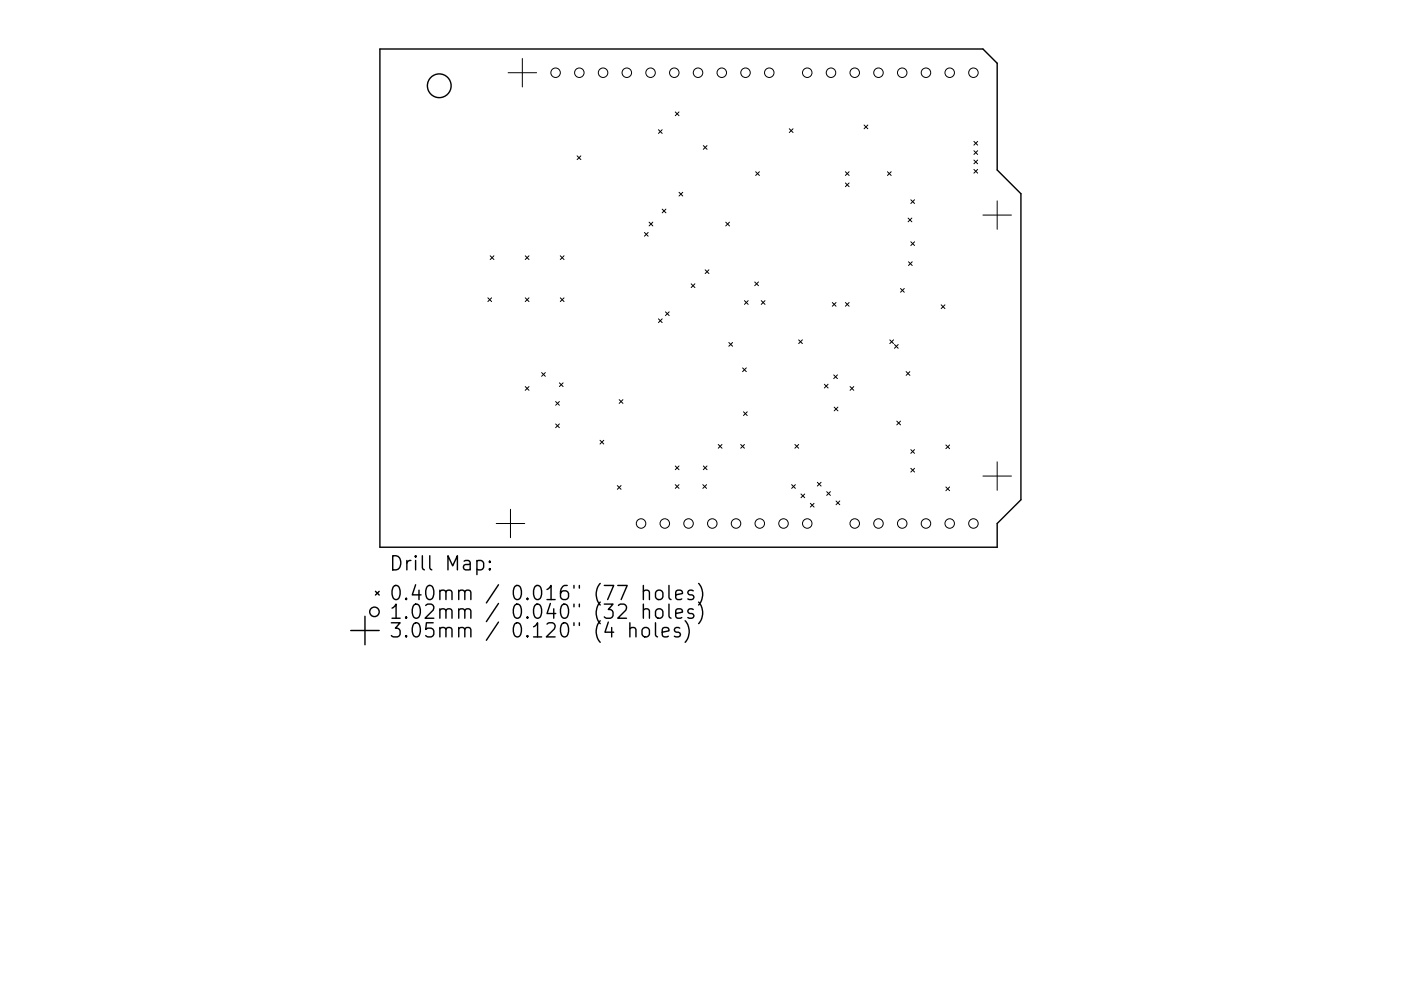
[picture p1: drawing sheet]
<svg xmlns="http://www.w3.org/2000/svg" width="297mm" height="210mm" viewBox="0 0 297 210" stroke-linecap="round" stroke-linejoin="round" font-family="sans-serif">
<defs><g id="words">
<g font-size="4.2">
<text x="82.4" y="121.1">Drill Map:</text>
<text x="82.4" y="127.4">0.40mm / 0.016&quot; (77 holes)</text>
<text x="82.4" y="131.3">1.02mm / 0.040&quot; (32 holes)</text>
<text x="82.4" y="135.3">3.05mm / 0.120&quot; (4 holes)</text>
</g>
</g></defs>
<g fill="none" stroke="#000" stroke-width=".3">
<path d="M80.5 10.4h127.9l3 3v22.7l5.1 5v64.9l-5.1 5.1v5h-130.9zM101.1 119.1l.9-.2 .5 .6v.8l-.2 .5-.3 .1-.9-.1M103.8 119.1l.2 .1-.2 .1-.1-.1 .1-.1v.2M74.4 133.8h6M77.4 130.8v6M79.6 125.5l.8 .7M80.4 125.5l-.8 .7M103.8 120.6l.2 .2-.2 .1-.1-.1 .1-.2v.3M133.5 133.4a.74 .74 0 0 1 1.3 .2v1.5M133.5 132.1v3M136.3 133.4a.81 .81 0 0 1 .8-.3 .81 .81 0 0 1 .6 .6v.9a.81 .81 0 0 1-.8 .6 .81 .81 0 0 1-.8-.6v-.9zM136.4 125.5a.74 .74 0 0 1 1.3 .1v1.6"/>
<path d="M136.4 129.5a.74 .74 0 0 1 1.3 .1v1.6M136.4 124.2v3M136.4 128.2v3M139 132.1v2.6l.4 .4M139.1 125.5a.81 .81 0 0 1 .8-.3 .81 .81 0 0 1 .6 .6v.8a.81 .81 0 0 1-.7 .6 .81 .81 0 0 1-.8-.6v-.8zM139.3 129.3a.81 .81 0 0 1 1.2 .4v.9a.81 .81 0 0 1-.7 .6 .81 .81 0 0 1-.8-.6v-.9zM140.4 134.1l1.4-.3-.1-.5-.9-.2-.4 .5v1.1l.1 .3 .3 .1 .9-.1M141.8 124.2v2.6l.5 .4M141.8 128.2v2.5l.5 .5M143.3 126.2l1.4-.3-.2-.5-.8-.2-.4 .4v1.2l.1 .3 .3 .1 .8-.1M143.3 130.2l1.4-.3-.2-.6-.8-.1-.4 .4v1.1l.1 .3 .3 .2 .8-.2M144.1 133.3l-.7-.2-.4 .5 .1 .4 1 .3 .2 .3-.2 .4-.3 .1-.8-.1"/>
<path d="M145.3 131.7a3.4 3.4 0 0 1 0 4.6M147 125.4l-.7-.2-.5 .4 .2 .5 1 .3 .1 .2-.1 .5-.3 .1-.9-.1M147 129.3l-.7-.1-.5 .4 .2 .4 1 .3 .1 .3-.1 .4-.3 .2-.9-.2M148.1 123.8a3.4 3.4 0 0 1 0 4.6M148.1 127.7a3.4 3.4 0 0 1 0 4.6"/>
<circle cx="93.1" cy="18.2" r="2.52"/>
<circle cx="79.4" cy="129.8" r="1.01"/>
</g>
<g fill="none" stroke="#000" stroke-width=".21">
<path d="M107.7 15.4h6.1M110.7 12.4v6.1M122.4 33.1l.8 .8M123.2 33.1l-.8 .8M139.6 27.5l.8 .8M140.4 27.5l-.8 .8M143.2 23.8l.8 .7M144 23.8l-.8 .7M149.1 30.9l.8 .8M149.9 30.9l-.8 .8M160.2 36.4l.8 .8M161 36.4l-.8 .8"/>
<path d="M167.3 27.3l.8 .8M168.1 27.3l-.8 .8M179.2 36.4l.8 .8M179.2 38.8l.8 .8M180 36.4l-.8 .8M180 38.8l-.8 .8M183.2 26.5l.8 .8M184 26.5l-.8 .8M188.2 36.4l.7 .8M188.9 36.4l-.7 .8M206.5 30l.8 .8M206.5 32l.8 .8"/>
<path d="M206.5 34l.8 .8M206.5 35.9l.8 .8M207.3 30l-.8 .8M207.3 32l-.8 .8M207.3 34l-.8 .8M207.3 35.9l-.8 .8M103.9 54.3l.8 .8M104.7 54.3l-.8 .8M111.4 54.3l.8 .8M112.2 54.3l-.8 .8M118.8 54.3l.8 .8M119.6 54.3l-.8 .8"/>
<path d="M136.6 49.3l.8 .8M137.4 49.3l-.8 .8M137.6 47.1l.8 .8M138.4 47.1l-.8 .8M140.4 44.4l.8 .8M141.2 44.4l-.8 .8M144 40.8l.8 .8M144.8 40.8l-.8 .8M149.5 57.2l.8 .8M150.3 57.2l-.8 .8M153.9 47.1l.8 .8M154.7 47.1l-.8 .8"/>
<path d="M160 59.8l.8 .8M160.8 59.8l-.8 .8M192.5 46.3l.8 .8M192.6 55.5l.8 .8M193.1 42.4l.8 .8M193.1 51.3l.8 .8M193.3 46.3l-.8 .8M193.4 55.5l-.8 .8M193.9 42.4l-.8 .8M193.9 51.3l-.8 .8M208.4 45.6h6M211.4 42.6v6.1"/>
<path d="M103.4 63.2l.8 .8M104.2 63.2l-.8 .8M111.4 63.2l.8 .8M112.2 63.2l-.8 .8M114.8 79l.8 .8M115.6 79l-.8 .8M118.8 63.2l.8 .8M119.6 63.2l-.8 .8M139.6 67.7l.8 .7M140.4 67.7l-.8 .7M141.1 66.2l.8 .8M141.9 66.2l-.8 .8"/>
<path d="M146.5 60.2l.8 .8M147.3 60.2l-.8 .8M154.5 72.7l.8 .8M155.3 72.7l-.8 .8M157.4 78.1l.8 .7M157.8 63.8l.8 .8M158.2 78.1l-.8 .7M158.6 63.8l-.8 .8M161.4 63.8l.8 .8M162.2 63.8l-.8 .8M169.3 72.1l.8 .8M170.1 72.1l-.8 .8"/>
<path d="M176.5 64.2l.8 .8M176.8 79.5l.8 .8M177.3 64.2l-.8 .8M177.6 79.5l-.8 .8M179.2 64.2l.8 .8M180 64.2l-.8 .8M188.7 72.1l.7 .8M189.4 72.1l-.7 .8M189.6 73.1l.8 .8M190.4 73.1l-.8 .8M190.9 61.2l.8 .8M191.7 61.2l-.8 .8"/>
<path d="M192.1 78.8l.8 .8M192.9 78.8l-.8 .8M199.6 64.7l.7 .8M200.3 64.7l-.7 .8M111.4 82l.8 .8M112.2 82l-.8 .8M117.8 85.2l.8 .8M117.8 89.9l.8 .8M118.6 85.2l-.8 .8M118.6 89.9l-.8 .8M118.6 81.2l.8 .8M119.4 81.2l-.8 .8"/>
<path d="M127.2 93.4l.8 .8M128 93.4l-.8 .8M131.3 84.8l.8 .8M132.1 84.8l-.8 .8M143.2 98.9l.8 .8M144 98.9l-.8 .8M149.1 98.9l.8 .8M149.9 98.9l-.8 .8M152.3 94.3l.8 .8M153.1 94.3l-.8 .8M157 94.3l.8 .8M157.6 87.4l.8 .8"/>
<path d="M157.8 94.3l-.8 .8M158.4 87.4l-.8 .8M168.5 94.3l.8 .8M169.3 94.3l-.8 .8M174.8 81.5l.8 .8M175.6 81.5l-.8 .8M176.9 86.4l.8 .8M177.7 86.4l-.8 .8M180.2 82l.8 .8M181 82l-.8 .8M190.1 89.4l.8 .7M190.9 89.4l-.8 .7"/>
<path d="M193.1 95.4l.8 .8M193.1 99.4l.8 .8M193.9 95.4l-.8 .8M193.9 99.4l-.8 .8M200.5 94.4l.8 .8M201.3 94.4l-.8 .8M211.4 98v6M105.2 111.1h6.1M108.2 108.1v6M130.9 103l.8 .8M131.7 103l-.8 .8M143.2 102.8l.8 .8"/>
<path d="M144 102.8l-.8 .8M149 102.8l.8 .8M149.8 102.8l-.8 .8M167.8 102.8l.8 .8M168.6 102.8l-.8 .8M169.8 104.8l.8 .8M170.6 104.8l-.8 .8M171.8 106.8l.8 .8M172.6 106.8l-.8 .8M173.3 102.3l.8 .8M174.1 102.3l-.8 .8M175.3 104.3l.8 .8"/>
<path d="M176.1 104.3l-.8 .8M177.3 106.3l.7 .8M178 106.3l-.7 .8M200.5 103.3l.8 .8M201.3 103.3l-.8 .8M208.4 101h6"/>
<circle cx="117.8" cy="15.4" r="1.01"/>
<circle cx="122.8" cy="15.4" r="1.01"/>
<circle cx="127.9" cy="15.4" r="1.01"/>
<circle cx="132.9" cy="15.4" r="1.01"/>
<circle cx="137.9" cy="15.4" r="1.01"/>
<circle cx="143" cy="15.4" r="1.01"/>
<circle cx="148" cy="15.4" r="1.01"/>
<circle cx="153" cy="15.4" r="1.01"/>
<circle cx="158.1" cy="15.4" r="1.01"/>
<circle cx="163.1" cy="15.4" r="1.01"/>
<circle cx="171.2" cy="15.4" r="1.01"/>
<circle cx="176.2" cy="15.4" r="1.01"/>
<circle cx="181.2" cy="15.4" r="1.01"/>
<circle cx="186.3" cy="15.4" r="1.01"/>
<circle cx="191.3" cy="15.4" r="1.01"/>
<circle cx="196.3" cy="15.4" r="1.01"/>
<circle cx="201.4" cy="15.4" r="1.01"/>
<circle cx="206.4" cy="15.4" r="1.01"/>
<circle cx="135.9" cy="111.1" r="1.01"/>
<circle cx="141" cy="111.1" r="1.01"/>
<circle cx="146" cy="111.1" r="1.01"/>
<circle cx="151" cy="111.1" r="1.01"/>
<circle cx="156.1" cy="111.1" r="1.01"/>
<circle cx="161.1" cy="111.1" r="1.01"/>
<circle cx="166.1" cy="111.1" r="1.01"/>
<circle cx="171.2" cy="111.1" r="1.01"/>
<circle cx="181.2" cy="111.1" r="1.01"/>
<circle cx="186.3" cy="111.1" r="1.01"/>
<circle cx="191.3" cy="111.1" r="1.01"/>
<circle cx="196.3" cy="111.1" r="1.01"/>
<circle cx="201.4" cy="111.1" r="1.01"/>
<circle cx="206.4" cy="111.1" r="1.01"/>
</g>
<use href="#words"/>
</svg>
